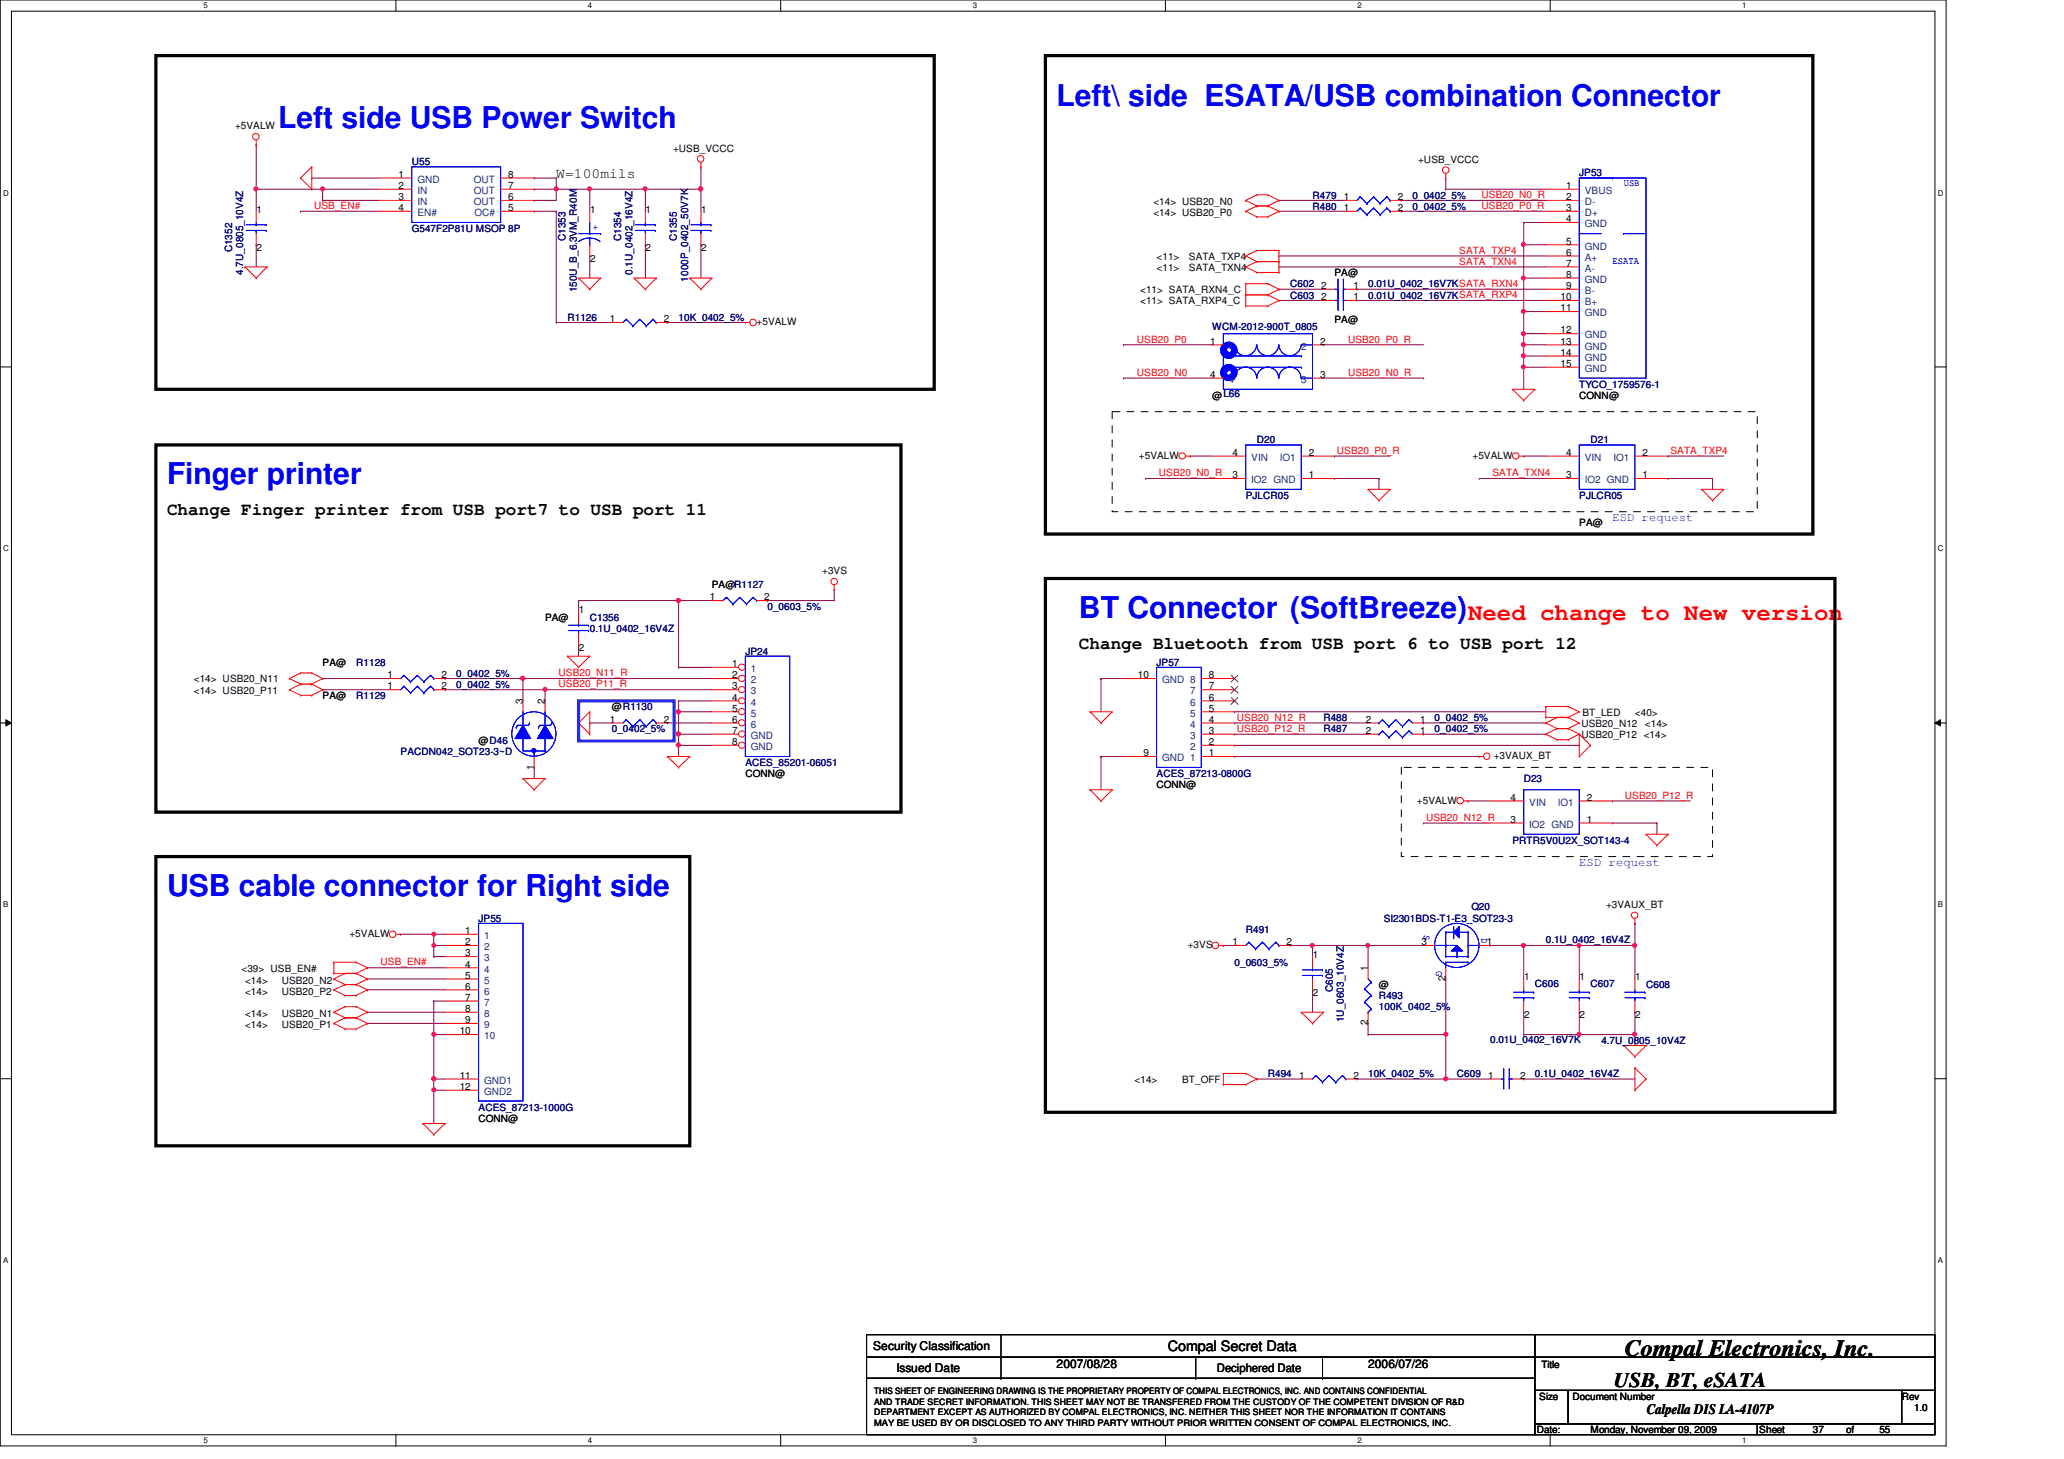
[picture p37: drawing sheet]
<svg xmlns="http://www.w3.org/2000/svg" width="297mm" height="210mm" viewBox="0 0 297 210" stroke-linecap="round" stroke-linejoin="round" font-family="sans-serif">
<defs><g id="words">
<g font-size="4.3" fill="#00f">
<text x="152.1" y="15.2">Left\ side ESATA/USB combination Connector</text>
<text x="40" y="18.4">Left side USB Power Switch</text>
<text x="24" y="69.6">Finger printer</text>
<text x="155.3" y="88.9">BT Connector (SoftBreeze)</text>
<text x="24" y="128.9">USB cable connector for Right side</text>
</g>
<text font-size="3.3" fill="#f00" x="211.3" y="89.2">Need change to New version</text>
<text font-size="3.3" x="233.8" y="195.1">Compal Electronics, Inc.</text>
<text font-size="3" x="232.2" y="199.6">USB, BT, eSATA</text>
<g font-size="2.5">
<text x="24" y="74.1">Change Finger printer from USB port7 to USB port 11</text>
<text x="155.3" y="93.3">Change Bluetooth from USB port 6 to USB port 12</text>
</g>
<g font-size="2.1">
<text x="80" y="25.6">W=100mils</text>
<text x="168.1" y="194.4">Compal Secret Data</text>
<text x="237" y="203.5">Calpella DIS LA-4107P</text>
</g>
<g font-size="1.7" fill="#00f">
<text x="232.1" y="75">ESD request</text>
<text x="227.3" y="124.6">ESD request</text>
</g>
<g font-size="1.7">
<text x="125.7" y="194.3">Security Classification</text>
<text x="129" y="197.3">Issued Date</text>
<text x="152.1" y="196.8">2007/08/28</text>
<text x="175.1" y="197.4">Deciphered Date</text>
<text x="196.9" y="196.8">2006/07/26</text>
</g>
<g font-size="1.4">
<text x="33.8" y="18.6">+5VALW</text>
<text x="96.9" y="21.8">+USB_VCCC</text>
<text x="204.1" y="23.5">+USB_VCCC</text>
<text x="57.4" y="25.6">1</text>
<text x="57.4" y="27.2">2</text>
<text x="57.4" y="28.8">3</text>
<text x="73.1" y="28.8">6</text>
<text x="73.1" y="25.6">8</text>
<text x="73.1" y="27.2">7</text>
<text x="166" y="29.5">&lt;14&gt; USB20_N0</text>
<text x="193.4" y="28.8">1</text>
<text x="201.2" y="28.8">2</text>
<text x="225.4" y="27.2">1</text>
<text x="225.4" y="28.8">2</text>
<text x="36.9" y="30.6">1</text>
<text x="57.4" y="30.4">4</text>
<text x="73.1" y="30.4">5</text>
<text x="84.9" y="30.6">1</text>
<text x="92.9" y="30.6">1</text>
<text x="100.9" y="30.6">1</text>
<text x="166" y="31.1">&lt;14&gt; USB20_P0</text>
<text x="193.4" y="30.4">1</text>
<text x="201.2" y="30.4">2</text>
<text x="225.4" y="30.4">3</text>
<text x="225.4" y="32">4</text>
<text x="225.4" y="35.2">5</text>
<text x="36.9" y="36.1">2</text>
<text x="84.9" y="37.7">2</text>
<text x="92.9" y="36.1">2</text>
<text x="100.9" y="36.1">2</text>
<text x="166.5" y="37.4">&lt;11&gt;</text>
<text x="166.5" y="39">&lt;11&gt;</text>
<text x="171.1" y="37.4">SATA_TXP4</text>
<text x="171.1" y="39">SATA_TXN4</text>
<text x="190.2" y="41.6">2</text>
<text x="192.1" y="39.8">PA@</text>
<text x="194.8" y="41.6">1</text>
<text x="225.4" y="36.8">6</text>
<text x="225.4" y="38.4">7</text>
<text x="225.4" y="40">8</text>
<text x="225.4" y="41.6">9</text>
<text x="87.8" y="46.4">1</text>
<text x="95.5" y="46.4">2</text>
<text x="108.9" y="46.8">+5VALW</text>
<text x="164.1" y="42.2">&lt;11&gt; SATA_RXN4_C</text>
<text x="164.1" y="43.8">&lt;11&gt; SATA_RXP4_C</text>
<text x="190.2" y="43.2">2</text>
<text x="192.1" y="46.5">PA@</text>
<text x="194.8" y="43.2">1</text>
<text x="224.6" y="43.2">10</text>
<text x="224.6" y="44.8">11</text>
<text x="224.6" y="48">12</text>
<text x="174.2" y="49.6">1</text>
<text x="190" y="49.6">2</text>
<text x="224.6" y="49.6">13</text>
<text x="224.6" y="51.2">14</text>
<text x="224.6" y="52.8">15</text>
<text x="174.2" y="54.4">4</text>
<text x="174.5" y="57.4">@L66</text>
<text x="190" y="54.4">3</text>
<text x="227.3" y="57.4">CONN@</text>
<text x="163.9" y="66">+5VALW</text>
<text x="177.4" y="65.6">4</text>
<text x="188.4" y="65.6">2</text>
<text x="211.9" y="66">+5VALW</text>
<text x="225.4" y="65.6">4</text>
<text x="236.4" y="65.6">2</text>
<text x="177.4" y="68.8">3</text>
<text x="188.4" y="68.8">1</text>
<text x="225.4" y="68.8">3</text>
<text x="236.4" y="68.8">1</text>
<text x="227.3" y="75.6">PA@</text>
<text x="118.3" y="82.6">+3VS</text>
<text x="78.4" y="89.4">PA@</text>
<text x="83.3" y="88.2">1</text>
<text x="102.1" y="86.4">1</text>
<text x="102.4" y="84.6">PA@R1127</text>
<text x="110" y="86.4">2</text>
<text x="46.4" y="95.8">PA@</text>
<text x="83.3" y="93.7">2</text>
<text x="105.4" y="96">1</text>
<text x="27.9" y="99.8">&lt;14&gt; USB20_P11</text>
<text x="27.9" y="98.2">&lt;14&gt; USB20_N11</text>
<text x="46.4" y="100.6">PA@</text>
<text x="55.7" y="97.6">1</text>
<text x="55.7" y="99.2">1</text>
<text x="63.5" y="97.6">2</text>
<text x="63.5" y="99.2">2</text>
<text x="75.2" y="101.3" transform="rotate(-90 75.2 101.3)">3</text>
<text x="78.4" y="101.3" transform="rotate(-90 78.4 101.3)">2</text>
<text x="105.4" y="97.6">2</text>
<text x="105.4" y="99.2">3</text>
<text x="105.4" y="100.8">4</text>
<text x="163.7" y="97.6">10</text>
<text x="174" y="100.8">6</text>
<text x="174" y="99.2">7</text>
<text x="174" y="97.6">8</text>
<text x="68.9" y="107">@D46</text>
<text x="87.8" y="104">1</text>
<text x="88" y="102.2">@R1130</text>
<text x="95.5" y="104">2</text>
<text x="105.4" y="105.6">7</text>
<text x="105.4" y="107.2">8</text>
<text x="105.4" y="102.4">5</text>
<text x="105.4" y="104">6</text>
<text x="174" y="107.2">2</text>
<text x="174" y="105.6">3</text>
<text x="174" y="104">4</text>
<text x="174" y="102.4">5</text>
<text x="196.6" y="104">2</text>
<text x="196.6" y="105.6">2</text>
<text x="204.4" y="104">1</text>
<text x="204.4" y="105.6">1</text>
<text x="227.6" y="106.2">USB20_P12 &lt;14&gt;</text>
<text x="227.6" y="104.6">USB20_N12</text>
<text x="227.7" y="103">BT_LED</text>
<text x="235.3" y="103">&lt;40&gt;</text>
<text x="236.7" y="104.6">&lt;14&gt;</text>
<text x="76.8" y="110.7" transform="rotate(-90 76.8 110.7)">1</text>
<text x="107.3" y="111.8">CONN@</text>
<text x="164.5" y="108.8">9</text>
<text x="166.5" y="113.4">CONN@</text>
<text x="174" y="108.8">1</text>
<text x="215" y="109.2">+3VAUX_BT</text>
<text x="203.9" y="115.6">+5VALW</text>
<text x="217.4" y="118.4">3</text>
<text x="217.4" y="115.2">4</text>
<text x="228.4" y="118.4">1</text>
<text x="228.4" y="115.2">2</text>
<text x="231.1" y="130.6">+3VAUX_BT</text>
<text x="50.3" y="134.8">+5VALW</text>
<text x="67" y="134.4">1</text>
<text x="67" y="136">2</text>
<text x="67" y="137.6">3</text>
<text x="170.9" y="136.4">+3VS</text>
<text x="177.4" y="136">1</text>
<text x="185.2" y="136">2</text>
<text x="188.9" y="137.8">1</text>
<text x="204.6" y="136">3</text>
<text x="214" y="136">1</text>
<text x="34.8" y="139.8">&lt;39&gt; USB_EN#</text>
<text x="35.3" y="141.5">&lt;14&gt;</text>
<text x="35.3" y="143.1">&lt;14&gt;</text>
<text x="40.6" y="141.5">USB20_N2</text>
<text x="40.6" y="143.1">USB20_P2</text>
<text x="67" y="139.2">4</text>
<text x="67" y="140.8">5</text>
<text x="67" y="142.4">6</text>
<text x="67" y="144">7</text>
<text x="188.9" y="143.3">2</text>
<text x="196.8" y="139.7" transform="rotate(-90 196.8 139.7)">1</text>
<text x="198.5" y="142.2">@</text>
<text x="208" y="141.1" transform="rotate(-90 208 141.1)">2</text>
<text x="219.3" y="141">1</text>
<text x="227.3" y="141">1</text>
<text x="235.3" y="141">1</text>
<text x="35.3" y="146.3">&lt;14&gt;</text>
<text x="35.3" y="148">&lt;14&gt;</text>
<text x="40.6" y="146.3">USB20_N1</text>
<text x="40.6" y="148">USB20_P1</text>
<text x="66.2" y="148.8">10</text>
<text x="67" y="145.6">8</text>
<text x="67" y="147.2">9</text>
<text x="196.8" y="147.5" transform="rotate(-90 196.8 147.5)">2</text>
<text x="219.3" y="146.5">2</text>
<text x="227.3" y="146.5">2</text>
<text x="235.3" y="146.5">2</text>
<text x="66.2" y="155.2">11</text>
<text x="163.3" y="155.8">&lt;14&gt;</text>
<text x="170.1" y="155.8">BT_OFF</text>
<text x="187" y="155.2">1</text>
<text x="194.8" y="155.2">2</text>
<text x="214.2" y="155.2">1</text>
<text x="218.8" y="155.2">2</text>
<text x="66.2" y="156.8">12</text>
<text x="68.9" y="161.4">CONN@</text>
<text x="221.8" y="196.8">Title</text>
<text x="221.5" y="201.4">Size</text>
<text x="226.3" y="201.4">Document Number</text>
<text x="273.7" y="201.4">Rev</text>
<text x="275.5" y="203">1.0</text>
<text x="221.2" y="206.2">Date:</text>
<text x="228.9" y="206.2">Monday, November 09, 2009</text>
<text x="253.2" y="206.2">Sheet</text>
<text x="260.9" y="206.2">37</text>
<text x="265.7" y="206.2">of</text>
<text x="270.5" y="206.2">55</text>
</g>
<g font-size="1.4" fill="#000080">
<text x="59.3" y="23.7">U55</text>
<text x="188.9" y="28.6">R479</text>
<text x="203.3" y="28.6">0_0402_5%</text>
<text x="227.3" y="25.4">JP53</text>
<text x="59.3" y="33.4">G547F2P81U MSOP 8P</text>
<text x="81.4" y="34.7" transform="rotate(-90 81.4 34.7)">C1353</text>
<text x="89.4" y="34.7" transform="rotate(-90 89.4 34.7)">C1354</text>
<text x="97.4" y="34.7" transform="rotate(-90 97.4 34.7)">C1355</text>
<text x="188.9" y="30.2">R480</text>
<text x="203.3" y="30.2">0_0402_5%</text>
<text x="33.4" y="36.3" transform="rotate(-90 33.4 36.3)">C1352</text>
<text x="35" y="39.5" transform="rotate(-90 35 39.5)">4.7U_0805_10V4Z</text>
<text x="91" y="39.5" transform="rotate(-90 91 39.5)">0.1U_0402_16V4Z</text>
<text x="99" y="40.5" transform="rotate(-90 99 40.5)">1000P_0402_50V7K</text>
<text x="185.7" y="41.4">C602</text>
<text x="196.9" y="41.4">0.01U_0402_16V7KSATA_RXN4</text>
<text x="81.7" y="46.2">R1126</text>
<text x="83" y="42.1" transform="rotate(-90 83 42.1)">150U_B_6.3VM_R40M</text>
<text x="97.7" y="46.2">10K_0402_5%</text>
<text x="174.5" y="47.5">WCM-2012-900T_0805</text>
<text x="185.7" y="43">C603</text>
<text x="196.9" y="43">0.01U_0402_16V7KSATA_RXP4</text>
<text x="227.3" y="55.8">TYCO_1759576-1</text>
<text x="180.9" y="63.8">D20</text>
<text x="228.9" y="63.8">D21</text>
<text x="179.3" y="71.8">PJLCR05</text>
<text x="227.3" y="71.8">PJLCR05</text>
<text x="84.9" y="89.4">C1356</text>
<text x="110.4" y="87.8">0_0603_5%</text>
<text x="51.3" y="95.8">R1128</text>
<text x="84.9" y="91">0.1U_0402_16V4Z</text>
<text x="107.3" y="94.2">JP24</text>
<text x="166.5" y="95.8">JP57</text>
<text x="51.3" y="100.6">R1129</text>
<text x="65.7" y="97.4">0_0402_5%</text>
<text x="65.7" y="99">0_0402_5%</text>
<text x="88" y="105.4">0_0402_5%</text>
<text x="190.5" y="103.8">R488</text>
<text x="190.5" y="105.4">R487</text>
<text x="206.5" y="103.8">0_0402_5%</text>
<text x="206.5" y="105.4">0_0402_5%</text>
<text x="57.7" y="108.6">PACDN042_SOT23-3~D</text>
<text x="107.3" y="110.2">ACES_85201-06051</text>
<text x="166.5" y="111.8">ACES_87213-0800G</text>
<text x="219.3" y="112.6">D23</text>
<text x="217.7" y="121.4">PRTR5V0U2X_SOT143-4</text>
<text x="211.7" y="131">Q20</text>
<text x="68.9" y="132.6">JP55</text>
<text x="179.3" y="134.2">R491</text>
<text x="199.1" y="132.6">SI2301BDS-T1-E3_SOT23-3</text>
<text x="222.5" y="135.6">0.1U_0402_16V4Z</text>
<text x="177.7" y="139">0_0603_5%</text>
<text x="191.8" y="142.7" transform="rotate(-90 191.8 142.7)">C605</text>
<text x="198.5" y="143.8">R493</text>
<text x="220.9" y="142">C606</text>
<text x="228.9" y="142">C607</text>
<text x="236.9" y="142.2">C608</text>
<text x="193.4" y="147.1" transform="rotate(-90 193.4 147.1)">1U_0603_10V4Z</text>
<text x="198.5" y="145.4">100K_0402_5%</text>
<text x="182.5" y="155">R494</text>
<text x="196.9" y="155">10K_0402_5%</text>
<text x="209.7" y="155">C609</text>
<text x="214.5" y="150">0.01U_0402_16V7K</text>
<text x="220.9" y="155">0.1U_0402_16V4Z</text>
<text x="230.5" y="150.2">4.7U_0805_10V4Z</text>
<text x="68.9" y="159.8">ACES_87213-1000G</text>
</g>
<g font-size="1.4" fill="#004080">
<text x="60.1" y="26.3">GND</text>
<text x="60.1" y="27.9">IN</text>
<text x="60.1" y="29.5">IN</text>
<text x="68.2" y="29.5">OUT</text>
<text x="68.2" y="26.3">OUT</text>
<text x="68.2" y="27.9">OUT</text>
<text x="228.1" y="27.9">VBUS</text>
<text x="228.1" y="29.5">D-</text>
<text x="60.1" y="31.1">EN#</text>
<text x="68.3" y="31.1">OC#</text>
<text x="228.1" y="31.1">D+</text>
<text x="228.1" y="32.7">GND</text>
<text x="228.1" y="35.9">GND</text>
<text x="228.1" y="37.5">A+</text>
<text x="228.1" y="39.1">A-</text>
<text x="228.1" y="40.7">GND</text>
<text x="228.1" y="42.3">B-</text>
<text x="228.1" y="43.9">B+</text>
<text x="228.1" y="45.5">GND</text>
<text x="176.9" y="50.3">1</text>
<text x="187.3" y="50.3">2</text>
<text x="228.1" y="48.7">GND</text>
<text x="228.1" y="50.3">GND</text>
<text x="228.1" y="51.9">GND</text>
<text x="228.1" y="53.5">GND</text>
<text x="176.9" y="55.1">4</text>
<text x="187.3" y="55.1">3</text>
<text x="180.1" y="69.5">IO2 GND</text>
<text x="180.1" y="66.3">VIN</text>
<text x="184.2" y="66.3">IO1</text>
<text x="228.1" y="69.5">IO2 GND</text>
<text x="228.1" y="66.3">VIN</text>
<text x="232.2" y="66.3">IO1</text>
<text x="108.1" y="96.7">1</text>
<text x="108.1" y="98.3">2</text>
<text x="108.1" y="99.9">3</text>
<text x="108.1" y="101.5">4</text>
<text x="167.3" y="98.3">GND 8</text>
<text x="171.3" y="101.5">6</text>
<text x="171.3" y="99.9">7</text>
<text x="108.1" y="106.3">GND</text>
<text x="108.1" y="107.9">GND</text>
<text x="108.1" y="103.1">5</text>
<text x="108.1" y="104.7">6</text>
<text x="171.3" y="107.9">2</text>
<text x="171.3" y="106.3">3</text>
<text x="171.3" y="104.7">4</text>
<text x="171.3" y="103.1">5</text>
<text x="167.3" y="109.5">GND 1</text>
<text x="220.1" y="119.1">IO2 GND</text>
<text x="220.1" y="115.9">VIN</text>
<text x="224.2" y="115.9">IO1</text>
<text x="69.7" y="135.1">1</text>
<text x="69.7" y="136.7">2</text>
<text x="69.7" y="138.3">3</text>
<text x="69.7" y="139.9">4</text>
<text x="69.7" y="141.5">5</text>
<text x="69.7" y="143.1">6</text>
<text x="69.7" y="144.7">7</text>
<text x="69.7" y="146.3">8</text>
<text x="69.7" y="147.9">9</text>
<text x="69.7" y="149.5">10</text>
<text x="69.7" y="155.9">GND1</text>
<text x="69.7" y="157.5">GND2</text>
</g>
<g font-size="1.4" fill="#f00">
<text x="213.2" y="28.5">USB20_N0_R</text>
<text x="45.2" y="30.1">USB_EN#</text>
<text x="213.2" y="30.1">USB20_P0_R</text>
<text x="210" y="36.5">SATA_TXP4</text>
<text x="210" y="38.1">SATA_TXN4</text>
<text x="163.6" y="49.3">USB20_P0</text>
<text x="194" y="49.3">USB20_P0_R</text>
<text x="163.6" y="54.1">USB20_N0</text>
<text x="194" y="54.1">USB20_N0_R</text>
<text x="192.4" y="65.3">USB20_P0_R</text>
<text x="240.4" y="65.3">SATA_TXP4</text>
<text x="166.8" y="68.5">USB20_N0_R</text>
<text x="214.8" y="68.5">SATA_TXN4</text>
<text x="80.4" y="97.3">USB20_N11_R</text>
<text x="80.4" y="98.9">USB20_P11_R</text>
<text x="178" y="105.3">USB20_P12_R</text>
<text x="178" y="103.7">USB20_N12_R</text>
<text x="205.2" y="118.1">USB20_N12_R</text>
<text x="233.8" y="114.9">USB20_P12_R</text>
<text x="54.8" y="138.9">USB_EN#</text>
</g>
<g font-size="1.4" fill="#00f">
<text x="233.7" y="26.8">USB</text>
<text x="85.3" y="33">+</text>
<text x="232.1" y="38">ESATA</text>
<text x="204.9" y="134.6" transform="rotate(90 204.9 134.6)">S</text>
<text x="213.2" y="134.9" transform="rotate(90 213.2 134.9)">D</text>
<text x="206.7" y="139.7" transform="rotate(90 206.7 139.7)">G</text>
</g>
<g font-size="1.3">
<text x="125.8" y="203.6">DEPARTMENT EXCEPT AS AUTHORIZED BY COMPAL ELECTRONICS, INC. NEITHER THIS SHEET NOR THE INFORMATION IT CONTAINS</text>
<text x="125.8" y="200.6">THIS SHEET OF ENGINEERING DRAWING IS THE PROPRIETARY PROPERTY OF COMPAL ELECTRONICS, INC. AND CONTAINS CONFIDENTIAL</text>
<text x="125.8" y="202.1">AND TRADE SECRET INFORMATION. THIS SHEET MAY NOT BE TRANSFERED FROM THE CUSTODY OF THE COMPETENT DIVISION OF R&amp;D</text>
<text x="125.8" y="205.1">MAY BE USED BY OR DISCLOSED TO ANY THIRD PARTY WITHOUT PRIOR WRITTEN CONSENT OF COMPAL ELECTRONICS, INC.</text>
</g>
<g font-size="1.1">
<text x="29.3" y="1.1">5</text>
<text x="84.6" y="1.1">4</text>
<text x="140" y="1.1">3</text>
<text x="195.4" y="1.1">2</text>
<text x="250.7" y="1.1">1</text>
<text x=".5" y="28.2">D</text>
<text x="278.9" y="28.2">D</text>
<text x=".5" y="79.3">C</text>
<text x="278.9" y="79.3">C</text>
<text x=".5" y="130.6">B</text>
<text x="278.9" y="130.6">B</text>
<text x=".5" y="181.7">A</text>
<text x="278.9" y="181.7">A</text>
<text x="29.3" y="207.6">5</text>
<text x="84.6" y="207.6">4</text>
<text x="140" y="207.6">3</text>
<text x="195.4" y="207.6">2</text>
<text x="250.7" y="207.6">1</text>
</g>
</g></defs>
<path d="M0 0h280.1v208h-280.1zM1.6 1.6h276.9v204.8h-276.9z" fill="none" stroke="#000" stroke-width=".14"/>
<g fill="#fff">
<path d="M29.3 .2h.6v1.2h-.6z"/>
<path d="M29.3 206.6h.6v1.2h-.6z"/>
</g>
<path d="M57 0v1.6M57 206.4v1.6" fill="none" stroke="#000" stroke-width=".14"/>
<g fill="#fff">
<path d="M84.6 .2h.6v1.2h-.6z"/>
<path d="M84.6 206.6h.6v1.2h-.6z"/>
</g>
<path d="M112.3 0v1.6M112.3 206.4v1.6" fill="none" stroke="#000" stroke-width=".14"/>
<g fill="#fff">
<path d="M140 .2h.6v1.2h-.6z"/>
<path d="M140 206.6h.6v1.2h-.6z"/>
</g>
<path d="M167.7 0v1.6M167.7 206.4v1.6" fill="none" stroke="#000" stroke-width=".14"/>
<g fill="#fff">
<path d="M195.4 .2h.6v1.2h-.6z"/>
<path d="M195.4 206.6h.6v1.2h-.6z"/>
</g>
<path d="M223.1 0v1.6M223.1 206.4v1.6" fill="none" stroke="#000" stroke-width=".14"/>
<g fill="#fff">
<path d="M250.7 .2h.6v1.2h-.6z"/>
<path d="M250.7 206.6h.6v1.2h-.6z"/>
<path d="M.5 27.2h.7v1.2h-.7z"/>
<path d="M278.9 27.2h.8v1.2h-.8z"/>
<path d="M.5 78.4h.7v1.1h-.7z"/>
<path d="M278.9 78.4h.8v1.1h-.8z"/>
</g>
<path d="M0 52.8h1.6M278.5 52.8h1.6" fill="none" stroke="#000" stroke-width=".14"/>
<g fill="#fff">
<path d="M.5 129.6h.7v1.2h-.7z"/>
<path d="M278.9 129.6h.7v1.2h-.7z"/>
</g>
<path d="M0 104h1.6M.8 103.5l.8 .5-.8 .4zM278.5 104l.8-.5v.9zM278.5 104h1.6" fill="none" stroke="#000" stroke-width=".14"/>
<path d="M.8 103.5l.8 .5-.8 .4zM278.5 104l.8-.5v.9z" fill="#000"/>
<g fill="#fff">
<path d="M.5 180.8h.7v1.1h-.7z"/>
<path d="M278.9 180.8h.7v1.1h-.7z"/>
</g>
<path d="M0 155.2h1.6M278.5 155.2h1.6" fill="none" stroke="#000" stroke-width=".14"/>
<g fill="none" stroke="#800040" stroke-width=".14">
<path d="M158.4 97.6h.1M158.4 97.6h3.3M158.4 97.6v4.8M158.4 108.8h.1M158.4 108.8h3.3M158.4 108.8v4.8M204.9 118.4h.1M204.9 118.4h9.6M211.3 115.2h.1M211.3 115.2h3.2M232.1 118.4h.1M232.1 115.2h.1"/>
<path d="M232.1 115.2h11.2M232.1 118.4h6.4M238.5 118.4h.1M238.5 118.4v1.6M188.9 136h.1M188.9 136h8"/>
</g>
<circle cx="196.8" cy="136" r=".3" fill="#f0f"/>
<circle cx="196.8" cy="136" r=".3" fill="none" stroke="#f0f" stroke-width=".14"/>
<circle cx="188.8" cy="136" r=".3" fill="#f0f"/>
<circle cx="188.8" cy="136" r=".3" fill="none" stroke="#f0f" stroke-width=".14"/>
<path d="M176.1 136h.1M176.1 136h1.6M185.7 136h.1M185.7 136h3.2M219.3 136h.1M219.3 136h8M196.9 148.8h.1M196.9 148.8h11.2M208.1 155.2h.1M208.1 155.2h6.4M219.3 155.2h.1M219.3 155.2h16" fill="none" stroke="#800040" stroke-width=".14"/>
<circle cx="219.2" cy="136" r=".3" fill="#f0f"/>
<circle cx="219.2" cy="136" r=".3" fill="none" stroke="#f0f" stroke-width=".14"/>
<path d="M195.3 155.2h.1M195.3 155.2h12.8" fill="none" stroke="#800040" stroke-width=".14"/>
<circle cx="208.1" cy="155.2" r=".3" fill="#f0f"/>
<circle cx="208.1" cy="155.2" r=".3" fill="none" stroke="#f0f" stroke-width=".14"/>
<path d="M180.9 155.2h.1M180.9 155.2h6.4M208.1 140.8h.1M208.1 140.8v8" fill="none" stroke="#800040" stroke-width=".14"/>
<circle cx="208.1" cy="148.8" r=".3" fill="#f0f"/>
<circle cx="208.1" cy="148.8" r=".3" fill="none" stroke="#f0f" stroke-width=".14"/>
<g fill="none" stroke="#800040" stroke-width=".14">
<path d="M196.9 136h.1M196.9 136h8M196.9 136v3.2M214.5 136h.1M214.5 136h4.8M227.3 136h.1M227.3 136h8M235.3 136h.1M235.3 136v4.8M188.9 142.4h.1M188.9 142.4v3.2M196.9 147.2h.1"/>
<path d="M196.9 147.2v1.6M208.1 148.8h.1M208.1 148.8v6.4"/>
</g>
<circle cx="235.2" cy="136" r=".3" fill="#f0f"/>
<circle cx="235.2" cy="136" r=".3" fill="none" stroke="#f0f" stroke-width=".14"/>
<circle cx="227.2" cy="136" r=".3" fill="#f0f"/>
<circle cx="227.2" cy="136" r=".3" fill="none" stroke="#f0f" stroke-width=".14"/>
<path d="M188.9 136h.1M188.9 136v1.6M219.3 136h.1M219.3 136v4.8M227.3 136h.1M227.3 136v4.8M227.3 148.8h.1M227.3 148.8h8" fill="none" stroke="#800040" stroke-width=".14"/>
<circle cx="235.2" cy="148.8" r=".3" fill="#f0f"/>
<circle cx="235.2" cy="148.8" r=".3" fill="none" stroke="#f0f" stroke-width=".14"/>
<circle cx="227.2" cy="148.8" r=".3" fill="#f0f"/>
<circle cx="227.2" cy="148.8" r=".3" fill="none" stroke="#f0f" stroke-width=".14"/>
<g fill="none" stroke="#800040" stroke-width=".14">
<path d="M184.1 30.4h.1M184.1 28.8h.1M184.1 36.8h.1M184.1 38.4h.1M184.1 30.4h9.6M184.1 28.8h9.6M184.1 36.8h38.4M184.1 38.4h38.4M201.7 30.4h.1M201.7 28.8h.1M201.7 30.4h20.8M201.7 28.8h20.8"/>
<path d="M219.3 32h.1M219.3 35.2h.1M219.3 32v8M219.3 32h3.2M184.1 43.2h.1M184.1 41.6h.1M184.1 43.2h6.4M184.1 41.6h6.4M195.3 41.6h.1M195.3 43.2h.1M195.3 43.2h27.2M195.3 41.6h27.2"/>
<path d="M219.3 40h.1M219.3 44.8h.1M219.3 40h3.2M219.3 44.8h3.2M164.9 68.8h.1M164.9 68.8h9.6M171.3 65.6h.1M171.3 65.6h3.2M192.1 68.8h.1M192.1 65.6h.1M192.1 65.6h8M192.1 68.8h6.4"/>
<path d="M198.5 68.8h.1M198.5 68.8v1.6M212.9 68.8h.1M212.9 68.8h9.6M219.3 65.6h.1M219.3 65.6h3.2M240.1 68.8h.1M240.1 65.6h.1M240.1 65.6h8M240.1 68.8h6.4M246.5 68.8h.1M246.5 68.8v1.6"/>
<path d="M235.3 132.8h.1M235.3 132.8v3.2M219.3 145.6h.1M219.3 148.8h.1M219.3 145.6v3.2M227.3 145.6h.1M227.3 145.6v3.2h-8M235.3 148.8h.1M235.3 145.6h.1M235.3 145.6v4.8"/>
</g>
<circle cx="219.2" cy="35.2" r=".3" fill="#f0f"/>
<circle cx="219.2" cy="35.2" r=".3" fill="none" stroke="#f0f" stroke-width=".14"/>
<path d="M219.3 52.8h.1M219.3 52.8v3.2" fill="none" stroke="#800040" stroke-width=".14"/>
<circle cx="219.2" cy="52.8" r=".3" fill="#f0f"/>
<circle cx="219.2" cy="52.8" r=".3" fill="none" stroke="#f0f" stroke-width=".14"/>
<path d="M219.3 40h.1M219.3 40v4.8" fill="none" stroke="#800040" stroke-width=".14"/>
<circle cx="219.2" cy="40" r=".3" fill="#f0f"/>
<circle cx="219.2" cy="40" r=".3" fill="none" stroke="#f0f" stroke-width=".14"/>
<path d="M208.1 25.6h.1M208.1 27.2h.1M208.1 25.6v1.6M208.1 27.2h14.4M219.3 35.2h.1M219.3 35.2h3.2M219.3 48h.1M219.3 44.8h.1M219.3 48h3.2M219.3 44.8v3.2" fill="none" stroke="#800040" stroke-width=".14"/>
<circle cx="219.2" cy="44.8" r=".3" fill="#f0f"/>
<circle cx="219.2" cy="44.8" r=".3" fill="none" stroke="#f0f" stroke-width=".14"/>
<path d="M219.3 49.6h.1M219.3 48h.1M219.3 49.6h3.2M219.3 48v1.6" fill="none" stroke="#800040" stroke-width=".14"/>
<circle cx="219.2" cy="48" r=".3" fill="#f0f"/>
<circle cx="219.2" cy="48" r=".3" fill="none" stroke="#f0f" stroke-width=".14"/>
<path d="M219.3 51.2h.1M219.3 49.6h.1M219.3 51.2h3.2M219.3 49.6v1.6" fill="none" stroke="#800040" stroke-width=".14"/>
<circle cx="219.2" cy="49.6" r=".31" fill="#f0f"/>
<circle cx="219.2" cy="49.6" r=".31" fill="none" stroke="#f0f" stroke-width=".14"/>
<path d="M219.3 52.8h.1M219.3 51.2h.1M219.3 52.8h3.2M219.3 51.2v1.6" fill="none" stroke="#800040" stroke-width=".14"/>
<circle cx="219.2" cy="51.2" r=".3" fill="#f0f"/>
<circle cx="219.2" cy="51.2" r=".3" fill="none" stroke="#f0f" stroke-width=".14"/>
<path d="M43.3 30.4h.1M43.3 30.4h11.1M80 27.2h.1M80 27.2h4.9" fill="none" stroke="#800040" stroke-width=".14"/>
<circle cx="80" cy="27.2" r=".3" fill="#f0f"/>
<circle cx="80" cy="27.2" r=".3" fill="none" stroke="#f0f" stroke-width=".14"/>
<path d="M92.9 27.2h.1M92.9 27.2h8" fill="none" stroke="#800040" stroke-width=".14"/>
<circle cx="100.8" cy="27.2" r=".3" fill="#f0f"/>
<circle cx="100.8" cy="27.2" r=".3" fill="none" stroke="#f0f" stroke-width=".14"/>
<circle cx="92.8" cy="27.2" r=".3" fill="#f0f"/>
<circle cx="92.8" cy="27.2" r=".3" fill="none" stroke="#f0f" stroke-width=".14"/>
<path d="M84.9 27.2h.1M84.9 27.2h8" fill="none" stroke="#800040" stroke-width=".14"/>
<circle cx="84.8" cy="27.2" r=".3" fill="#f0f"/>
<circle cx="84.8" cy="27.2" r=".3" fill="none" stroke="#f0f" stroke-width=".14"/>
<path d="M36.9 20.8h.1M36.9 27.2h.1M36.9 20.8v9.6M44.9 25.6h.1M44.9 25.6h9.5" fill="none" stroke="#800040" stroke-width=".14"/>
<circle cx="36.8" cy="27.2" r=".3" fill="#f0f"/>
<circle cx="36.8" cy="27.2" r=".3" fill="none" stroke="#f0f" stroke-width=".14"/>
<g fill="none" stroke="#800040" stroke-width=".14">
<path d="M36.9 35.2h.1M36.9 35.2v3.2M46.4 28.8h.1M46.4 28.8h8M76.9 28.8h.1M76.9 25.6h.1M76.9 27.2h.1M76.9 25.6h3.1M76.9 27.2h3.1M80 25.6h.1M80 27.2h.1M80 25.6v3.2h-3.1"/>
<path d="M84.9 36.8h.1M84.9 27.2h.1M84.9 27.2v3.2M84.9 36.8v3.2M92.9 35.2h.1M92.9 27.2h.1M92.9 27.2v3.2M92.9 35.2v4.8M100.9 35.2h.1M100.9 27.2h.1M100.9 24h.1M100.9 24v6.4"/>
<path d="M100.9 35.2v4.8"/>
</g>
<circle cx="100.8" cy="27.2" r=".3" fill="#f0f"/>
<circle cx="100.8" cy="27.2" r=".3" fill="none" stroke="#f0f" stroke-width=".14"/>
<path d="M46.4 27.2h.1M46.4 27.2h8M46.4 27.2v1.6" fill="none" stroke="#800040" stroke-width=".14"/>
<circle cx="46.4" cy="27.2" r=".3" fill="#f0f"/>
<circle cx="46.4" cy="27.2" r=".3" fill="none" stroke="#f0f" stroke-width=".14"/>
<g fill="none" stroke="#800040" stroke-width=".14">
<path d="M36.9 27.2h.1M36.9 27.2h9.5M76.9 30.4h.1M76.9 30.4h3.1M80 30.4h.1M80 30.4v16M80 46.4h.1M80 46.4h8M96.1 46.4h.1M96.1 46.4h11.2M62.4 137.6h.1M62.4 134.4h.1"/>
<path d="M62.4 136h.1M62.4 137.6h1.6M62.4 134.4h1.6M62.4 136v1.6M52.9 140.8h.1M52.9 142.4h.1M52.9 140.8h11.1M52.9 142.4h11.1"/>
</g>
<circle cx="62.4" cy="136" r=".3" fill="#f0f"/>
<circle cx="62.4" cy="136" r=".3" fill="none" stroke="#f0f" stroke-width=".14"/>
<path d="M62.4 148.8h.1M62.4 148.8v6.4" fill="none" stroke="#800040" stroke-width=".14"/>
<circle cx="62.4" cy="155.2" r=".3" fill="#f0f"/>
<circle cx="62.4" cy="155.2" r=".3" fill="none" stroke="#f0f" stroke-width=".14"/>
<path d="M62.4 134.4h.1M62.4 134.4v1.6" fill="none" stroke="#800040" stroke-width=".14"/>
<circle cx="62.4" cy="134.4" r=".3" fill="#f0f"/>
<circle cx="62.4" cy="134.4" r=".3" fill="none" stroke="#f0f" stroke-width=".14"/>
<path d="M62.4 148.8h.1M62.4 148.8h1.6" fill="none" stroke="#800040" stroke-width=".14"/>
<circle cx="62.4" cy="148.8" r=".3" fill="#f0f"/>
<circle cx="62.4" cy="148.8" r=".3" fill="none" stroke="#f0f" stroke-width=".14"/>
<g fill="none" stroke="#800040" stroke-width=".14">
<path d="M52.9 139.2h.1M52.9 139.2h11.1M62.4 136h.1M62.4 136h1.6M52.9 145.6h.1M52.9 145.6h11.1M62.4 144h.1M62.4 156.8h.1M62.4 155.2h.1M62.4 144h1.6M62.4 144v4.8M62.4 155.2v1.6"/>
<path d="M62.4 156.8h1.6M62.4 155.2h1.6"/>
</g>
<circle cx="62.4" cy="155.2" r=".3" fill="#f0f"/>
<circle cx="62.4" cy="155.2" r=".3" fill="none" stroke="#f0f" stroke-width=".14"/>
<path d="M57.7 134.4h.1M57.7 134.4h4.7M52.9 147.2h.1M52.9 147.2h11.1M62.4 156.8h.1M62.4 156.8v4.8" fill="none" stroke="#800040" stroke-width=".14"/>
<circle cx="62.4" cy="156.8" r=".3" fill="#f0f"/>
<circle cx="62.4" cy="156.8" r=".3" fill="none" stroke="#f0f" stroke-width=".14"/>
<path d="M83.3 86.4h.1M83.3 86.4v1.6M83.3 86.4h14.4M97.7 86.4h.1M97.7 86.4v9.6M97.7 100.8h.1M97.7 100.8h4.7" fill="none" stroke="#800040" stroke-width=".14"/>
<circle cx="97.6" cy="86.4" r=".31" fill="#f0f"/>
<circle cx="97.6" cy="86.4" r=".31" fill="none" stroke="#f0f" stroke-width=".14"/>
<g fill="none" stroke="#800040" stroke-width=".14">
<path d="M46.4 97.6h.1M46.4 99.2h.1M46.4 97.6h9.6M46.4 99.2h9.6M75.3 97.6h.1M75.3 97.6h27.1M83.3 92.8h.1M83.3 92.8v1.6M97.7 86.4h.1M97.7 96h.1M97.7 86.4h4.7M97.7 96h4.7"/>
<path d="M110.4 86.4h.1M120.1 84.8h.1M120.1 84.8v1.6h-9.7"/>
</g>
<circle cx="75.2" cy="97.6" r=".31" fill="#f0f"/>
<circle cx="75.2" cy="97.6" r=".31" fill="none" stroke="#f0f" stroke-width=".14"/>
<path d="M78.4 99.2h.1M78.4 99.2h24" fill="none" stroke="#800040" stroke-width=".14"/>
<circle cx="78.4" cy="99.2" r=".3" fill="#f0f"/>
<circle cx="78.4" cy="99.2" r=".3" fill="none" stroke="#f0f" stroke-width=".14"/>
<path d="M97.7 102.4h.1M97.7 107.2h.1M97.7 102.4v3.2M97.7 107.2v1.6" fill="none" stroke="#800040" stroke-width=".14"/>
<circle cx="97.6" cy="107.2" r=".31" fill="#f0f"/>
<circle cx="97.6" cy="107.2" r=".31" fill="none" stroke="#f0f" stroke-width=".14"/>
<g fill="none" stroke="#800040" stroke-width=".14">
<path d="M64 97.6h.1M64 99.2h.1M64 97.6h11.3M64 99.2h14.4M75.3 97.6h.1M75.3 97.6v3.2M78.4 99.2h.1M78.4 99.2v1.6M76.9 110.4h.1M76.9 110.4v1.6M97.7 105.6h.1M97.7 100.8h.1"/>
<path d="M97.7 107.2h.1M97.7 102.4h.1M97.7 105.6h4.7M97.7 100.8v1.6M97.7 107.2h4.7M97.7 102.4h4.7"/>
</g>
<circle cx="97.6" cy="102.4" r=".31" fill="#f0f"/>
<circle cx="97.6" cy="102.4" r=".31" fill="none" stroke="#f0f" stroke-width=".14"/>
<path d="M97.7 105.6h.1M97.7 105.6v1.6" fill="none" stroke="#800040" stroke-width=".14"/>
<circle cx="97.6" cy="105.6" r=".32" fill="#f0f"/>
<circle cx="97.6" cy="105.6" r=".32" fill="none" stroke="#f0f" stroke-width=".14"/>
<g fill="none" stroke="#800040" stroke-width=".14">
<path d="M161.7 49.6h.1M161.7 54.4h.1M161.7 49.6h12.8M161.7 54.4h12.8M190.5 49.6h.1M190.5 49.6h14.4M190.5 54.4h14.4M204.9 54.4h.1M84.9 104h.1M84.9 104h3.1M96.1 104h.1M96.1 104h6.3"/>
<path d="M177.7 108.8h.1M177.7 107.2h.1M177.7 105.6h.1M177.7 104h.1M177.7 102.4h.1M177.7 104h19.2M177.7 108.8h35.2M177.7 107.2h49.6M177.7 105.6h19.2M177.7 102.4h44.8M204.9 105.6h.1M204.9 104h.1"/>
<path d="M204.9 104h17.6M204.9 105.6h17.6"/>
</g>
<g fill="none" stroke="#f00" stroke-width=".14">
<path d="M35.3 38.4h.1M35.3 38.4h3.1M35.3 38.4l1.6 1.6M36.9 20.8h.1M36.9 20.2v.6M38.4 38.4h.1M38.4 38.4l-1.5 1.6M43.3 25.6h.1M43.3 25.6l1.6 1.6M44.9 27.2h.1M44.9 24h.1M44.9 24v3.2"/>
<path d="M44.9 24l-1.6 1.6M54.4 25.6h4.9M54.4 27.2h4.9M54.4 30.4h4.9M54.4 28.8h4.9M72 25.6h4.9M72 27.2h4.9M72 30.4h4.9M72 28.8h4.9M100.9 24h.1M100.9 23.4v.6M179.3 28.8h.1"/>
<path d="M179.3 36.8h.1M179.3 30.4h.1M179.3 38.4h.1M179.3 28.8l1.6 .8M179.3 36.8l1.6 .8M179.3 30.4l1.6 .8M179.3 38.4l1.6 .8M180.9 29.6h.1M180.9 28h.1M180.9 36h.1M180.9 37.6h.1M180.9 31.2h.1"/>
<path d="M180.9 39.2h.1M180.9 29.6h1.6M180.9 28h1.6M180.9 28l-1.6 .8M180.9 36h3.2M180.9 36l-1.6 .8M180.9 37.6h3.2M180.9 31.2h1.6M180.9 29.6l-1.6 .8M180.9 37.6l-1.6 .8M180.9 39.2h3.2M182.5 29.6h.1"/>
<path d="M182.5 28h.1M182.5 31.2h.1M182.5 28l1.6 .8M182.5 29.6l1.6 .8M184.1 28.8h.1M184.1 37.6h.1M184.1 36h.1M184.1 30.4h.1M184.1 39.2h.1M184.1 28.8l-1.6 .8M184.1 36v3.2M184.1 30.4l-1.6 .8"/>
<path d="M208.1 25.6h.1M208.1 25v.6M36.9 40h.1M83.3 40h.1M83.3 40h3.1M83.3 40l1.6 1.6M84.9 41.6h.1M86.4 40h.1M86.4 40l-1.5 1.6M91.3 40h.1M91.3 40h3.1M91.3 40l1.6 1.6"/>
<path d="M92.9 41.6h.1M94.4 40h.1M94.4 40l-1.5 1.6M99.3 40h.1M99.3 40h3.1M99.3 40l1.6 1.6M100.9 41.6h.1M102.4 40h.1M102.4 40l-1.5 1.6M107.3 46.4h.1M107.3 46.4h.6M179.3 42.4h.1"/>
<path d="M179.3 40.8h.1M179.3 44h.1M179.3 40.8h3.2M179.3 42.4h3.2M179.3 40.8v3.2M179.3 44h3.2M182.5 40.8h.1M182.5 42.4h.1M182.5 44h.1M182.5 40.8l1.6 .8M182.5 42.4l1.6 .8M184.1 41.6h.1"/>
<path d="M184.1 43.2h.1M184.1 41.6l-1.6 .8M184.1 43.2l-1.6 .8M190.5 41.6h1.6M193.7 41.6h1.6M217.7 56h.1M217.7 56h3.2M217.7 56l1.6 1.6M219.3 57.6h.1M220.9 56h.1M220.9 56l-1.6 1.6M170.6 65.6h.7"/>
<path d="M171.3 65.6h.1M196.9 70.4h.1M196.9 70.4h3.2M196.9 70.4l1.6 1.6M198.5 72h.1M200.1 70.4h.1M200.1 70.4l-1.6 1.6M218.6 65.6h.7M219.3 65.6h.1M244.9 70.4h.1M244.9 70.4h3.2M244.9 70.4l1.6 1.6"/>
<path d="M246.5 72h.1M248.1 70.4h.1M248.1 70.4l-1.6 1.6M41.7 99.2h.1M41.7 97.6h.1M41.7 99.2l1.6 .8M41.7 97.6l1.6 .8M43.3 98.4h.1M43.3 96.8h.1M43.3 98.4h1.6M43.3 98.4l-1.6 .8M43.3 96.8h1.6"/>
<path d="M43.3 96.8l-1.6 .8M44.9 98.4h.1M44.9 96.8h.1M44.9 98.4l1.5 .8M44.9 96.8l1.5 .8M46.4 99.2h.1M46.4 97.6h.1M46.4 99.2l-1.5 .8M46.4 97.6l-1.5 .8M81.7 94.4h.1M81.7 94.4h3.2M81.7 94.4l1.6 1.6"/>
<path d="M83.3 96h.1M84.9 94.4h.1M84.9 94.4l-1.6 1.6M120.1 84.8h.1M120.1 84.2v.6M43.3 100h.1M43.3 100h1.6M44.9 100h.1M75.3 112h.1M75.3 112h3.1M75.3 112l1.6 1.6M76.9 113.6h.1"/>
<path d="M78.4 112h.1M78.4 112l-1.5 1.6M83.3 104h.1M83.3 104l1.6 1.6M84.9 102.4h.1M84.9 105.6h.1M84.9 102.4v3.2M84.9 102.4l-1.6 1.6M96.1 108.8h.1M96.1 108.8h3.2M96.1 108.8l1.6 1.6M97.7 110.4h.1"/>
<path d="M99.3 108.8h.1M99.3 108.8l-1.6 1.6M156.9 102.4h.1M156.9 113.6h.1M156.9 102.4h3.2M156.9 102.4l1.5 1.6M156.9 113.6h3.2M156.9 113.6l1.5 1.6M158.4 104h.1M158.4 115.2h.1M160.1 102.4h.1M160.1 113.6h.1"/>
<path d="M160.1 102.4l-1.7 1.6M160.1 113.6l-1.7 1.6M196.9 104h1.6M203.3 104h1.6M210.6 115.2h.7M211.3 115.2h.1M212.9 108.8h.1M212.9 108.8h.6M214.5 115.2h4.8M214.5 118.4h4.8M222.5 105.6h.1M222.5 104h.1"/>
<path d="M222.5 101.6h.1M222.5 103.2h.1M222.5 105.6l1.6 .8M222.5 103.2h3.2M222.5 104l1.6 .8M222.5 101.6h3.2M222.5 101.6v1.6M224.1 104.8h.1M224.1 106.4h.1M224.1 103.2h.1M224.1 104.8l-1.6 .8M224.1 104.8h1.6"/>
<path d="M224.1 106.4h1.6M224.1 103.2l-1.6 .8M225.7 104.8h.1M225.7 106.4h.1M225.7 103.2h.1M225.7 101.6h.1M225.7 104.8l1.6 .8M225.7 103.2l1.6 .8M225.7 101.6l1.6 .8M227.3 105.6h.1M227.3 104h.1M227.3 102.4h.1"/>
<path d="M227.3 108.8h.1M227.3 105.6l-1.6 .8M227.3 104l-1.6 .8M227.3 102.4l-1.6 .8M227.3 115.2h4.8M227.3 105.6v3.2M227.3 105.6l1.6 1.6M227.3 118.4h4.8M228.9 107.2h.1M228.9 107.2l-1.6 1.6M48 138.4h.1M48 138.4h3.3"/>
<path d="M48 138.4v1.6M51.3 138.4h.1M51.3 138.4l1.6 .8M52.9 139.2h.1M52.9 139.2l-1.6 .8M57 134.4h.7M57.7 134.4h.1M64 136h4.9M64 134.4h4.9M64 137.6h4.9M64 139.2h4.9M175.4 136h.7"/>
<path d="M176.1 136h.1M235.3 132.8h.1M235.3 132.2v.6M236.9 120h.1M236.9 120h3.2M236.9 120l1.6 1.6M238.5 121.6h.1M240.1 120h.1M240.1 120l-1.6 1.6M48 140.8h.1M48 142.4h.1M48 145.6h.1"/>
<path d="M48 147.2h.1M48 140h.1M48 140.8l1.7 .8M48 140h3.3M48 142.4l1.7 .8M48 145.6l1.7 .8M48 147.2l1.7 .8M49.7 141.6h.1M49.7 140h.1M49.7 143.2h.1M49.7 146.4h.1M49.7 144.8h.1"/>
<path d="M49.7 148h.1M49.7 141.6h1.6M49.7 140l-1.7 .8M49.7 143.2h1.6M49.7 141.6l-1.7 .8M49.7 146.4h1.6M49.7 144.8h1.6M49.7 144.8l-1.7 .8M49.7 148h1.6M49.7 146.4l-1.7 .8M51.3 141.6h.1M51.3 140h.1"/>
<path d="M51.3 143.2h.1M51.3 146.4h.1M51.3 144.8h.1M51.3 148h.1M51.3 140l1.6 .8M51.3 141.6l1.6 .8M51.3 144.8l1.6 .8M51.3 146.4l1.6 .8M52.9 140.8h.1M52.9 142.4h.1M52.9 145.6h.1M52.9 147.2h.1"/>
<path d="M52.9 140.8l-1.6 .8M52.9 142.4l-1.6 .8M52.9 145.6l-1.6 .8M52.9 147.2l-1.6 .8M64 145.6h4.9M64 140.8h4.9M64 142.4h4.9M64 144h4.9M64 147.2h4.9M64 148.8h4.9M64 155.2h4.9M64 156.8h4.9"/>
<path d="M176.1 156h.1M176.1 154.4h.1M176.1 154.4h3.2M176.1 156h3.2M176.1 154.4v1.6M179.3 154.4h.1M179.3 156h.1M179.3 154.4l1.6 .8M180.9 155.2h.1M180.9 155.2l-1.6 .8M187.3 145.6h.1M187.3 145.6h3.2"/>
<path d="M187.3 145.6l1.6 1.6M187.3 155.2h1.6M188.9 147.2h.1M190.5 145.6h.1M190.5 145.6l-1.6 1.6M193.7 155.2h1.6M233.7 150.4h.1M233.7 150.4h3.2M233.7 150.4l1.6 1.6M235.3 153.6h.1M235.3 156.8h.1M235.3 152h.1"/>
<path d="M235.3 153.6v3.2M235.3 153.6l1.6 1.6M236.9 155.2h.1M236.9 150.4h.1M236.9 155.2l-1.6 1.6M236.9 150.4l-1.6 1.6M60.9 161.6h.1M60.9 161.6h3.1M60.9 161.6l1.5 1.6M62.4 163.2h.1M64 161.6h.1M64 161.6l-1.6 1.6"/>
<circle cx="36.8" cy="19.7" r=".46"/>
<circle cx="100.8" cy="22.9" r=".47"/>
<circle cx="208.1" cy="24.5" r=".47"/>
<circle cx="108.4" cy="46.4" r=".47"/>
<circle cx="170.1" cy="65.6" r=".46"/>
<circle cx="218.1" cy="65.6" r=".46"/>
<circle cx="120.1" cy="83.7" r=".46"/>
<circle cx="210.1" cy="115.2" r=".47"/>
<circle cx="214" cy="108.8" r=".46"/>
<circle cx="56.5" cy="134.4" r=".47"/>
<circle cx="174.9" cy="136" r=".47"/>
<circle cx="235.2" cy="131.7" r=".46"/>
</g>
<g fill="none" stroke="#000" stroke-width=".14">
<path d="M124.7 192h96.2v3.2h-96.2zM124.7 195.2h96.2v3.1h-96.2zM124.7 198.3h96.2v8.1h-96.2zM144.1 195.2h.1M144.1 198.3h.1M144.1 192v6.3M172.1 198.3h.1M172.1 195.2v3.1M190.3 198.3h.1M190.3 195.2v3.1M220.9 192h57.6v3.2h-57.6zM220.9 195.2h57.6v4.8h-57.6z"/>
<path d="M220.9 200h4.8v4.9h-4.8zM220.9 204.9h32v1.5h-32zM225.7 200h48v4.9h-48zM252.9 204.9h25.6v1.5h-25.6zM273.7 200h4.8v4.9h-4.8z"/>
</g>
<path d="M22.4 8h112v48h-112zM150.4 8h110.5v68.8h-110.5zM22.4 64h107.3v52.8h-107.3zM150.4 83.2h113.7v76.8h-113.7zM22.4 123.2h76.9v41.6h-76.9z" fill="none" stroke="#000" stroke-width=".47"/>
<path d="M160.1 59.2h92.8v14.4h-92.8zM201.7 110.4h44.8v12.8h-44.8z" fill="none" stroke="#000" stroke-width=".14" stroke-dasharray="1 1 1 1 1 1 1 1"/>
<path d="M83.3 100.8h13.7v5.8h-13.7z" fill="none" stroke="#8000ff" stroke-width=".47"/>
<g fill="none" stroke="#00f" stroke-width=".14">
<path d="M59.3 24h12.7v8h-12.7zM192.1 41.6h.5M192.6 40.2h.1M192.6 41.6h.1M192.6 40.2v2.9M193.3 41.6h.1M193.3 40.2h.1M193.3 41.6h.4M193.3 40.2v2.9M198.5 104h.1M199 103.5h.1M199 103.5l.9 1"/>
<path d="M199 103.5l-.5 .5M199.9 104.5h.1M200.9 103.5h.1M200.9 103.5l.9 1M200.9 103.5l-1 1M201.8 104.5h.1M202.8 103.5h.1M202.8 103.5l.5 .5M202.8 103.5l-1 1M219.3 113.6h8v6.4h-8zM68.9 132.8h6.4v25.6h-6.4zM189.4 154.7h.1"/>
<path d="M189.4 154.7l-.5 .5M189.4 154.7l.9 1M190.3 155.7h.1M191.3 154.7h.1M191.3 154.7l-1 1M191.3 154.7l.9 1M192.2 155.7h.1M193.2 154.7h.1M193.2 154.7l-1 1M193.2 154.7l.5 .5M193.7 155.2h.1"/>
</g>
<path d="M208.9 136.8l.8-.8 .8 .8z" fill="#00f"/>
<path d="M208.1 137.6h.1M208.1 136h.1M208.1 137.6h3.2M208.1 136v1.6M208.1 136h1.6M208.9 136.8l.8-.8 .8 .8zM209.7 136h.1M209.7 137.6h.1M209.7 136.8v.8M211.3 137.6h.1M211.3 136v1.6" fill="none" stroke="#00f" stroke-width=".14"/>
<path d="M210 133.3v1.6l-.8-.8z" fill="#00f"/>
<g fill="none" stroke="#00f" stroke-width=".14">
<path d="M206.5 136h.1M206.5 136h1.7M208.1 134.1h.1M208.1 138.4h.1M208.1 134.1h1.1M208.1 134.1v1.9M208.1 138.4v.8M208.1 138.4h3.2M209.2 134.9h.1M209.2 133.3v1.6M210 133.3v1.6l-.8-.8zM210 134.1h1.3"/>
<path d="M211.3 134.1h.1M211.3 136h.1M211.3 138.4h.1M211.3 136h1.6M211.3 134.1v1.9"/>
<circle cx="209.7" cy="136" r="3.2"/>
</g>
<path d="M208.9 136.8l.8-.8 .8 .8z" fill="#00f"/>
<path d="M208.1 137.6h.1M208.1 136h.1M208.1 137.6h3.2M208.1 136v1.6M208.1 136h1.6M208.9 136.8l.8-.8 .8 .8zM209.7 136h.1M209.7 137.6h.1M209.7 136.8v.8M211.3 137.6h.1M211.3 136v1.6" fill="none" stroke="#00f" stroke-width=".14"/>
<path d="M210 133.3v1.6l-.8-.8z" fill="#00f"/>
<g fill="none" stroke="#00f" stroke-width=".14">
<path d="M227.3 25.6h9.6v28.8h-9.6zM227.3 33.6h.1M227.3 25.6h4.8M227.3 33.6h3.2M232.1 25.6h.1M233.7 33.6h.1M233.7 33.6h3.2M206.5 136h.1M206.5 136h1.7M208.1 134.1h.1M208.1 138.4h.1M208.1 134.1h1.1"/>
<path d="M208.1 134.1v1.9M208.1 138.4v.8M208.1 138.4h3.2M209.2 134.9h.1M209.2 133.3v1.6M210 133.3v1.6l-.8-.8zM210 134.1h1.3M211.3 134.1h.1M211.3 136h.1M211.3 138.4h.1M211.3 136h1.6M211.3 134.1v1.9"/>
<circle cx="209.7" cy="136" r="3.2"/>
</g>
<g fill="none" stroke="#f00" stroke-width=".14">
<path d="M222.5 27.2h4.8M222.5 28.8h4.8M222.5 30.4h4.8M222.5 32h4.8M222.5 35.2h4.8M222.5 36.8h4.8M222.5 38.4h4.8M222.5 40h4.8M222.5 41.6h4.8M222.5 43.2h4.8M222.5 44.8h4.8M222.5 48h4.8"/>
<path d="M222.5 49.6h4.8M222.5 51.2h4.8M222.5 52.8h4.8M204.9 136h1.6M208.1 139.2v1.6M212.9 136h1.6"/>
</g>
<path d="M75.3 104.4l1.1 1.9h-2.3z" fill="#00f"/>
<path d="M75.3 104.4l1.1 1.9h-2.3z" fill="none" stroke="#00f" stroke-width=".14"/>
<path d="M78.4 104.4l1.2 1.9h-2.3z" fill="#00f"/>
<g fill="none" stroke="#00f" stroke-width=".14">
<path d="M74.3 104.6h.1M74.5 104.4h.1M74.5 104.4l-.2 .2M75.3 104.4h.1M75.3 106.3h.1M75.3 102.4v2M75.3 106.3v1.7h3.1M76.2 104h.1M76.2 104l-.1 .4h-1.6M76.9 108h.1M76.9 108v.8M77.5 104.6h.1"/>
<path d="M77.7 104.4h.1M77.7 104.4l-.2 .2M78.4 104.4l1.2 1.9h-2.3zM78.4 104.4h.1M78.4 108h.1M78.4 106.3h.1M78.4 102.4v2M78.4 106.3v1.7M79.4 104h.1M79.4 104l-.2 .4h-1.5"/>
<circle cx="76.8" cy="105.6" r="3.2"/>
</g>
<circle cx="76.8" cy="108" r=".3" fill="#00f"/>
<circle cx="76.8" cy="108" r=".3" fill="none" stroke="#00f" stroke-width=".14"/>
<path d="M75.3 104.4l1.1 1.9h-2.3z" fill="#00f"/>
<path d="M75.3 104.4l1.1 1.9h-2.3z" fill="none" stroke="#00f" stroke-width=".14"/>
<path d="M78.4 104.4l1.2 1.9h-2.3z" fill="#00f"/>
<g fill="none" stroke="#00f" stroke-width=".14">
<path d="M74.3 104.6h.1M74.5 104.4h.1M74.5 104.4l-.2 .2M75.3 104.4h.1M75.3 106.3h.1M75.3 102.4v2M75.3 106.3v1.7h3.1M76.2 104h.1M76.2 104l-.1 .4h-1.6M76.9 108h.1M76.9 108v.8M77.5 104.6h.1"/>
<path d="M77.7 104.4h.1M77.7 104.4l-.2 .2M78.4 104.4l1.2 1.9h-2.3zM78.4 104.4h.1M78.4 108h.1M78.4 106.3h.1M78.4 102.4v2M78.4 106.3v1.7M79.4 104h.1M79.4 104l-.2 .4h-1.5"/>
<circle cx="76.8" cy="105.6" r="3.2"/>
</g>
<circle cx="76.8" cy="108" r=".3" fill="#00f"/>
<g fill="none" stroke="#00f" stroke-width=".14">
<path d="M35.4 33.1h2.9M35.4 32.3h2.9M36.9 32.3h.1M36.9 33.1h.1M36.9 32v.3M36.9 33.1v.5M38.3 33.1h.1M38.3 32.3h.1M91.4 33.1h2.9M91.4 32.3h2.9M92.9 32.3h.1M92.9 33.1h.1"/>
<path d="M92.9 32v.3M92.9 33.1v.5M94.3 33.1h.1M94.3 32.3h.1M90.1 45.9h.1M90.1 45.9l-.4 .5M90.1 45.9l1 1M91.1 46.9h.1M92.1 45.9h.1M92.1 45.9l-1 1M92.1 45.9l.9 1M93 46.9h.1"/>
<path d="M94 45.9h.1M94 45.9l-1 1M94 45.9l.4 .5M94.4 46.4h.1M176.1 49.6h1.6M176.1 54.4h1.6M177.7 49.6h.1M177.7 49.6a1.59 1.59 0 0 0 1.6 1.6 1.59 1.59 0 0 0 1.5-1.6M177.7 54.4h.1M177.7 54.4a1.59 1.59 0 0 1 1.6-1.6 1.59 1.59 0 0 1 1.5 1.6M177.7 51.2h9.6M177.7 52.8h9.6"/>
<path d="M180.9 49.6a1.57 1.57 0 0 0 1.6 1.6 1.57 1.57 0 0 0 1.5-1.6M180.9 54.4a1.57 1.57 0 0 1 1.6-1.6 1.57 1.57 0 0 1 1.5 1.6M184.1 49.6a1.59 1.59 0 0 0 1.5 1.6 1.59 1.59 0 0 0 1.6-1.6M184.1 54.4a1.59 1.59 0 0 1 1.5-1.6 1.59 1.59 0 0 1 1.6 1.6M187.3 49.6h.1M187.3 54.4h.1M187.3 51.2h.1M187.3 52.8h.1M187.3 49.6h1.6M187.3 54.4h1.6M192.1 43.2h.5M192.6 41.8h.1"/>
<path d="M192.6 43.2h.1M192.6 41.8v2.9M193.3 43.2h.1M193.3 41.8h.1M193.3 43.2h.4M193.3 41.8v2.9M58.1 97.2h.1M58.1 97.2l-.4 .4M58.1 97.2l1 .9M59.1 98.1h.1M60.1 97.2h.1M60.1 97.2l-1 .9"/>
<path d="M60.1 97.2l.9 .9M61 98.1h.1M62 97.2h.1M62 97.2l-1 .9M62 97.2l.4 .4M62.4 97.6h.1M104.6 85.9h.1M104.6 85.9l-.5 .5M104.6 85.9l.9 1M105.5 86.9h.1M106.5 85.9h.1M106.5 85.9l-1 1"/>
<path d="M106.5 85.9l.9 1M107.4 86.9h.1M108.4 85.9h.1M108.4 85.9l-1 1M108.4 85.9l.5 .5M108.9 86.4h.1M217.8 143.6h2.9M217.8 142.7h2.9M219.3 142.7h.1M219.3 143.6h.1M219.3 142.4v.3M219.3 143.6v.4"/>
<path d="M220.7 143.6h.1M220.7 142.7h.1"/>
<circle cx="76.8" cy="108" r=".3"/>
</g>
<g fill="none" stroke="#f00" stroke-width=".14">
<path d="M36.9 30.4v1.6M36.9 33.6v1.6M92.9 30.4v1.6M92.9 33.6v1.6M88 46.4h1.7M94.4 46.4h1.7M190.5 43.2h1.6M193.7 43.2h1.6M56 97.6h1.7M62.4 97.6h1.6M102.4 86.4h1.7M108.9 86.4h1.5"/>
<path d="M75.3 100.8v1.6M76.9 108.8v1.6M78.4 100.8v1.6M219.3 140.8v1.6M219.3 144v1.6"/>
</g>
<circle cx="176.8" cy="50.4" r=".78" fill="#fff"/>
<circle cx="176.8" cy="50.4" r=".78" fill="#00f"/>
<circle cx="176.8" cy="50.4" r=".78" fill="none" stroke="#00f" stroke-width=".93"/>
<circle cx="176.9" cy="53.6" r=".77" fill="#fff"/>
<circle cx="176.9" cy="53.6" r=".77" fill="#00f"/>
<circle cx="176.9" cy="53.6" r=".77" fill="none" stroke="#00f" stroke-width=".93"/>
<g fill="none" stroke="#00f" stroke-width=".14">
<path d="M176.1 48h12.8v8h-12.8zM176.1 49.6h1.6M176.1 54.4h1.6M177.7 49.6h.1M177.7 49.6a1.59 1.59 0 0 0 1.6 1.6 1.59 1.59 0 0 0 1.5-1.6M177.7 54.4h.1M177.7 54.4a1.59 1.59 0 0 1 1.6-1.6 1.59 1.59 0 0 1 1.5 1.6M177.7 51.2h9.6M177.7 52.8h9.6M180.9 49.6a1.57 1.57 0 0 0 1.6 1.6 1.57 1.57 0 0 0 1.5-1.6M180.9 54.4a1.57 1.57 0 0 1 1.6-1.6 1.57 1.57 0 0 1 1.5 1.6M184.1 49.6a1.59 1.59 0 0 0 1.5 1.6 1.59 1.59 0 0 0 1.6-1.6"/>
<path d="M184.1 54.4a1.59 1.59 0 0 1 1.5-1.6 1.59 1.59 0 0 1 1.6 1.6M187.3 49.6h.1M187.3 54.4h.1M187.3 51.2h.1M187.3 52.8h.1M187.3 49.6h1.6M187.3 54.4h1.6"/>
</g>
<circle cx="176.8" cy="50.4" r=".78" fill="#fff"/>
<circle cx="176.8" cy="50.4" r=".78" fill="#00f"/>
<circle cx="176.8" cy="50.4" r=".78" fill="none" stroke="#00f" stroke-width=".93"/>
<circle cx="176.9" cy="53.6" r=".77" fill="#fff"/>
<circle cx="176.9" cy="53.6" r=".77" fill="#00f"/>
<circle cx="176.9" cy="53.6" r=".77" fill="none" stroke="#00f" stroke-width=".93"/>
<g fill="none" stroke="#00f" stroke-width=".14">
<path d="M83.3 33.6h3.1M84.9 33.6h.1M84.9 34.2a2.33 2.33 0 0 1 1.5 .6M84.9 34.2h-.1a2.57 2.57 0 0 0-1.5 .6M84.9 35.2h.1M84.9 32v1.6M84.9 34.2v1M86.4 33.6h.1M99.4 33.1h2.9M99.4 32.3h2.9M100.9 32.3h.1M100.9 33.1h.1"/>
<path d="M100.9 32v.3M100.9 33.1v.5M102.3 33.1h.1M102.3 32.3h.1M195.7 28.3h.1M195.7 29.9h.1M195.7 28.3l-.4 .5M195.7 28.3l1 1M195.7 29.9l-.4 .5M195.7 29.9l1 1M196.7 29.3h.1M196.7 30.9h.1"/>
<path d="M197.7 28.3h.1M197.7 29.9h.1M197.7 28.3l-1 1M197.7 28.3l.9 1M197.7 29.9l-1 1M197.7 29.9l.9 1M198.6 29.3h.1M198.6 30.9h.1M199.6 28.3h.1M199.6 29.9h.1M199.6 28.3l-1 1M199.6 28.3l.5 .5"/>
<path d="M199.6 29.9l-1 1M199.6 29.9l.5 .5M200.1 28.8h.1M200.1 30.4h.1M176.1 48h12.8v8h-12.8zM179.3 64h8v6.4h-8zM81.8 90.7h2.9M81.8 90h2.9M83.3 90h.1M83.3 90.7h.1M83.3 89.6v.4M83.3 90.7v.5"/>
<path d="M84.7 90.7h.1M84.7 90h.1M107.3 94.4h6.4v14.4h-6.4zM166.5 96h6.4v14.4h-6.4zM90.1 103.5h.1M90.1 103.5l-.4 .5M90.1 103.5l1 1M91.1 104.5h.1M92.1 103.5h.1M92.1 103.5l-1 1M92.1 103.5l.9 1M93 104.5h.1"/>
<path d="M94 103.5h.1M94 103.5l-1 1M94 103.5l.4 .5M94.4 104h.1M187.4 139.5h2.9M188.9 139.5h.1M188.9 139.2v.3M190.3 139.5h.1M187.4 140.3h2.9M188.9 140.3h.1M188.9 140.3v.5M190.3 140.3h.1"/>
<path d="M196.4 142.3h.1M196.4 144.2h.1M196.4 142.3l1 .9M196.4 144.2l1 1M196.9 145.6h.1M196.9 140.8l.5 .5M197.4 141.3h.1M197.4 143.2h.1M197.4 145.2h.1M197.4 141.3l-1 1M197.4 143.2l-1 1M197.4 145.2l-.5 .4"/>
<path d="M216.1 155.2h.3M216.4 155.2h.1M216.4 153.8h.1M216.4 153.8v2.9M217.2 153.8h.1M217.2 155.2h.1M217.2 155.2h.5M217.2 153.8v2.9M225.8 143.6h2.9M225.8 142.7h2.9M227.3 142.7h.1M227.3 143.6h.1"/>
<path d="M227.3 142.4v.3M227.3 143.6v.4M228.7 143.6h.1M228.7 142.7h.1M233.8 143.6h2.9M233.8 142.7h2.9M235.3 142.7h.1M235.3 143.6h.1M235.3 142.4v.3M235.3 143.6v.4M236.7 143.6h.1M236.7 142.7h.1"/>
</g>
<g fill="none" stroke="#f00" stroke-width=".14">
<path d="M84.9 30.4v1.6M84.9 35.2v1.6M100.9 30.4v1.6M100.9 33.6v1.6M193.7 28.8h1.6M193.7 30.4h1.6M200.1 28.8h1.6M200.1 30.4h1.6M174.5 49.6h1.6M174.5 54.4h1.6M188.9 49.6h1.6M188.9 54.4h1.6"/>
<path d="M174.5 68.8h4.8M174.5 65.6h4.8M187.3 68.8h4.8M187.3 65.6h4.8M83.3 88v1.6M83.3 91.2v1.6M161.7 97.6h4.8M172.9 99.2h4.8M172.9 97.6h4.8M88 104h1.7M94.4 104h1.7M161.7 108.8h4.8"/>
<path d="M172.9 108.8h4.8M172.9 107.2h4.8M172.9 105.6h4.8M172.9 104h4.8M172.9 102.4h4.8M172.9 100.8h4.8M188.9 137.6v1.6M196.9 139.2v1.6M188.9 140.8v1.6M196.9 145.6v1.6M214.5 155.2h1.6M217.7 155.2h1.6"/>
<path d="M227.3 140.8v1.6M227.3 144v1.6M235.3 140.8v1.6M235.3 144v1.6"/>
</g>
<path d="M177.2 98.8l1 .9M177.2 97.2l1 .9M178.1 98.8l-.9 .9M178.1 97.2l-.9 .9M177.2 100.4l1 .9M178.1 100.4l-.9 .9" fill="none" stroke="#804000" stroke-width=".14"/>
<circle cx="106.8" cy="105.6" r=".46" fill="#fff"/>
<g fill="none" stroke="#f00" stroke-width=".14">
<path d="M102.4 105.6h3.9"/>
<circle cx="106.8" cy="105.6" r=".46"/>
</g>
<circle cx="106.8" cy="107.2" r=".46" fill="#fff"/>
<g fill="none" stroke="#f00" stroke-width=".14">
<path d="M102.4 107.2h3.9"/>
<circle cx="106.8" cy="107.2" r=".46"/>
</g>
<circle cx="106.8" cy="96" r=".46" fill="#fff"/>
<g fill="none" stroke="#f00" stroke-width=".14">
<path d="M102.4 96h3.9"/>
<circle cx="106.8" cy="96" r=".46"/>
</g>
<circle cx="106.8" cy="97.6" r=".46" fill="#fff"/>
<g fill="none" stroke="#f00" stroke-width=".14">
<path d="M102.4 97.6h3.9"/>
<circle cx="106.8" cy="97.6" r=".46"/>
</g>
<circle cx="106.8" cy="99.2" r=".46" fill="#fff"/>
<g fill="none" stroke="#f00" stroke-width=".14">
<path d="M102.4 99.2h3.9"/>
<circle cx="106.8" cy="99.2" r=".46"/>
</g>
<circle cx="106.8" cy="100.8" r=".46" fill="#fff"/>
<g fill="none" stroke="#f00" stroke-width=".14">
<path d="M102.4 100.8h3.9"/>
<circle cx="106.8" cy="100.8" r=".46"/>
</g>
<circle cx="106.8" cy="102.4" r=".46" fill="#fff"/>
<g fill="none" stroke="#f00" stroke-width=".14">
<path d="M102.4 102.4h3.9"/>
<circle cx="106.8" cy="102.4" r=".46"/>
</g>
<circle cx="106.8" cy="104" r=".46" fill="#fff"/>
<g fill="none" stroke="#f00" stroke-width=".14">
<path d="M222.5 68.8h4.8M222.5 65.6h4.8M235.3 68.8h4.8M235.3 65.6h4.8M56 99.2h1.7M62.4 99.2h1.6M102.4 104h3.9M196.9 105.6h1.6M203.3 105.6h1.6M177.7 136h1.6M184.1 136h1.6"/>
<circle cx="106.8" cy="104" r=".46"/>
</g>
<g fill="none" stroke="#00f" stroke-width=".14">
<path d="M227.3 64h8v6.4h-8zM58.1 98.7h.1M58.1 98.7l-.4 .5M58.1 98.7l1 1M59.1 99.7h.1M60.1 98.7h.1M60.1 98.7l-1 1M60.1 98.7l.9 1M61 99.7h.1M62 98.7h.1M62 98.7l-1 1M62 98.7l.4 .5"/>
<path d="M62.4 99.2h.1M198.5 105.6h.1M199 105.2h.1M199 105.2l.9 .9M199 105.2l-.5 .4M199.9 106.1h.1M200.9 105.2h.1M200.9 105.2l.9 .9M200.9 105.2l-1 .9M201.8 106.1h.1M202.8 105.2h.1M202.8 105.2l.5 .4"/>
<path d="M202.8 105.2l-1 .9M179.7 135.6h.1M179.7 135.6l-.4 .4M179.7 135.6l1 .9M180.7 136.5h.1M181.7 135.6h.1M181.7 135.6l-1 .9M181.7 135.6l.9 .9M182.6 136.5h.1M183.6 135.6h.1M183.6 135.6l-1 .9M183.6 135.6l.5 .4"/>
<path d="M184.1 136h.1"/>
</g>
<circle cx="196.8" cy="136" r=".3" fill="#f0f"/>
<circle cx="196.8" cy="136" r=".3" fill="none" stroke="#f0f" stroke-width=".14"/>
<circle cx="188.8" cy="136" r=".3" fill="#f0f"/>
<circle cx="188.8" cy="136" r=".3" fill="none" stroke="#f0f" stroke-width=".14"/>
<circle cx="219.2" cy="136" r=".3" fill="#f0f"/>
<circle cx="219.2" cy="136" r=".3" fill="none" stroke="#f0f" stroke-width=".14"/>
<circle cx="208.1" cy="155.2" r=".3" fill="#f0f"/>
<circle cx="208.1" cy="155.2" r=".3" fill="none" stroke="#f0f" stroke-width=".14"/>
<circle cx="208.1" cy="148.8" r=".3" fill="#f0f"/>
<circle cx="208.1" cy="148.8" r=".3" fill="none" stroke="#f0f" stroke-width=".14"/>
<circle cx="235.2" cy="136" r=".3" fill="#f0f"/>
<circle cx="235.2" cy="136" r=".3" fill="none" stroke="#f0f" stroke-width=".14"/>
<circle cx="227.2" cy="136" r=".3" fill="#f0f"/>
<circle cx="227.2" cy="136" r=".3" fill="none" stroke="#f0f" stroke-width=".14"/>
<circle cx="235.2" cy="148.8" r=".3" fill="#f0f"/>
<circle cx="235.2" cy="148.8" r=".3" fill="none" stroke="#f0f" stroke-width=".14"/>
<circle cx="227.2" cy="148.8" r=".3" fill="#f0f"/>
<circle cx="227.2" cy="148.8" r=".3" fill="none" stroke="#f0f" stroke-width=".14"/>
<circle cx="219.2" cy="35.2" r=".3" fill="#f0f"/>
<circle cx="219.2" cy="35.2" r=".3" fill="none" stroke="#f0f" stroke-width=".14"/>
<circle cx="219.2" cy="52.8" r=".3" fill="#f0f"/>
<circle cx="219.2" cy="52.8" r=".3" fill="none" stroke="#f0f" stroke-width=".14"/>
<circle cx="219.2" cy="40" r=".3" fill="#f0f"/>
<circle cx="219.2" cy="40" r=".3" fill="none" stroke="#f0f" stroke-width=".14"/>
<circle cx="219.2" cy="44.8" r=".3" fill="#f0f"/>
<circle cx="219.2" cy="44.8" r=".3" fill="none" stroke="#f0f" stroke-width=".14"/>
<circle cx="219.2" cy="48" r=".3" fill="#f0f"/>
<circle cx="219.2" cy="48" r=".3" fill="none" stroke="#f0f" stroke-width=".14"/>
<circle cx="219.2" cy="49.6" r=".31" fill="#f0f"/>
<circle cx="219.2" cy="49.6" r=".31" fill="none" stroke="#f0f" stroke-width=".14"/>
<circle cx="219.2" cy="51.2" r=".3" fill="#f0f"/>
<circle cx="219.2" cy="51.2" r=".3" fill="none" stroke="#f0f" stroke-width=".14"/>
<circle cx="80" cy="27.2" r=".3" fill="#f0f"/>
<circle cx="80" cy="27.2" r=".3" fill="none" stroke="#f0f" stroke-width=".14"/>
<circle cx="100.8" cy="27.2" r=".3" fill="#f0f"/>
<circle cx="100.8" cy="27.2" r=".3" fill="none" stroke="#f0f" stroke-width=".14"/>
<circle cx="92.8" cy="27.2" r=".3" fill="#f0f"/>
<circle cx="92.8" cy="27.2" r=".3" fill="none" stroke="#f0f" stroke-width=".14"/>
<circle cx="84.8" cy="27.2" r=".3" fill="#f0f"/>
<circle cx="84.8" cy="27.2" r=".3" fill="none" stroke="#f0f" stroke-width=".14"/>
<circle cx="36.8" cy="27.2" r=".3" fill="#f0f"/>
<circle cx="36.8" cy="27.2" r=".3" fill="none" stroke="#f0f" stroke-width=".14"/>
<circle cx="100.8" cy="27.2" r=".3" fill="#f0f"/>
<circle cx="100.8" cy="27.2" r=".3" fill="none" stroke="#f0f" stroke-width=".14"/>
<circle cx="46.4" cy="27.2" r=".3" fill="#f0f"/>
<circle cx="46.4" cy="27.2" r=".3" fill="none" stroke="#f0f" stroke-width=".14"/>
<circle cx="62.4" cy="136" r=".3" fill="#f0f"/>
<circle cx="62.4" cy="136" r=".3" fill="none" stroke="#f0f" stroke-width=".14"/>
<circle cx="62.4" cy="155.2" r=".3" fill="#f0f"/>
<circle cx="62.4" cy="155.2" r=".3" fill="none" stroke="#f0f" stroke-width=".14"/>
<circle cx="62.4" cy="134.4" r=".3" fill="#f0f"/>
<circle cx="62.4" cy="134.4" r=".3" fill="none" stroke="#f0f" stroke-width=".14"/>
<circle cx="62.4" cy="148.8" r=".3" fill="#f0f"/>
<circle cx="62.4" cy="148.8" r=".3" fill="none" stroke="#f0f" stroke-width=".14"/>
<circle cx="62.4" cy="155.2" r=".3" fill="#f0f"/>
<circle cx="62.4" cy="155.2" r=".3" fill="none" stroke="#f0f" stroke-width=".14"/>
<circle cx="62.4" cy="156.8" r=".3" fill="#f0f"/>
<circle cx="62.4" cy="156.8" r=".3" fill="none" stroke="#f0f" stroke-width=".14"/>
<circle cx="97.6" cy="86.4" r=".31" fill="#f0f"/>
<circle cx="97.6" cy="86.4" r=".31" fill="none" stroke="#f0f" stroke-width=".14"/>
<circle cx="75.2" cy="97.6" r=".31" fill="#f0f"/>
<circle cx="75.2" cy="97.6" r=".31" fill="none" stroke="#f0f" stroke-width=".14"/>
<circle cx="78.4" cy="99.2" r=".3" fill="#f0f"/>
<circle cx="78.4" cy="99.2" r=".3" fill="none" stroke="#f0f" stroke-width=".14"/>
<circle cx="97.6" cy="107.2" r=".31" fill="#f0f"/>
<circle cx="97.6" cy="107.2" r=".31" fill="none" stroke="#f0f" stroke-width=".14"/>
<circle cx="97.6" cy="102.4" r=".31" fill="#f0f"/>
<circle cx="97.6" cy="102.4" r=".31" fill="none" stroke="#f0f" stroke-width=".14"/>
<circle cx="97.6" cy="105.6" r=".32" fill="#f0f"/>
<circle cx="97.6" cy="105.6" r=".32" fill="none" stroke="#f0f" stroke-width=".14"/>
<use href="#words"/>
</svg>
